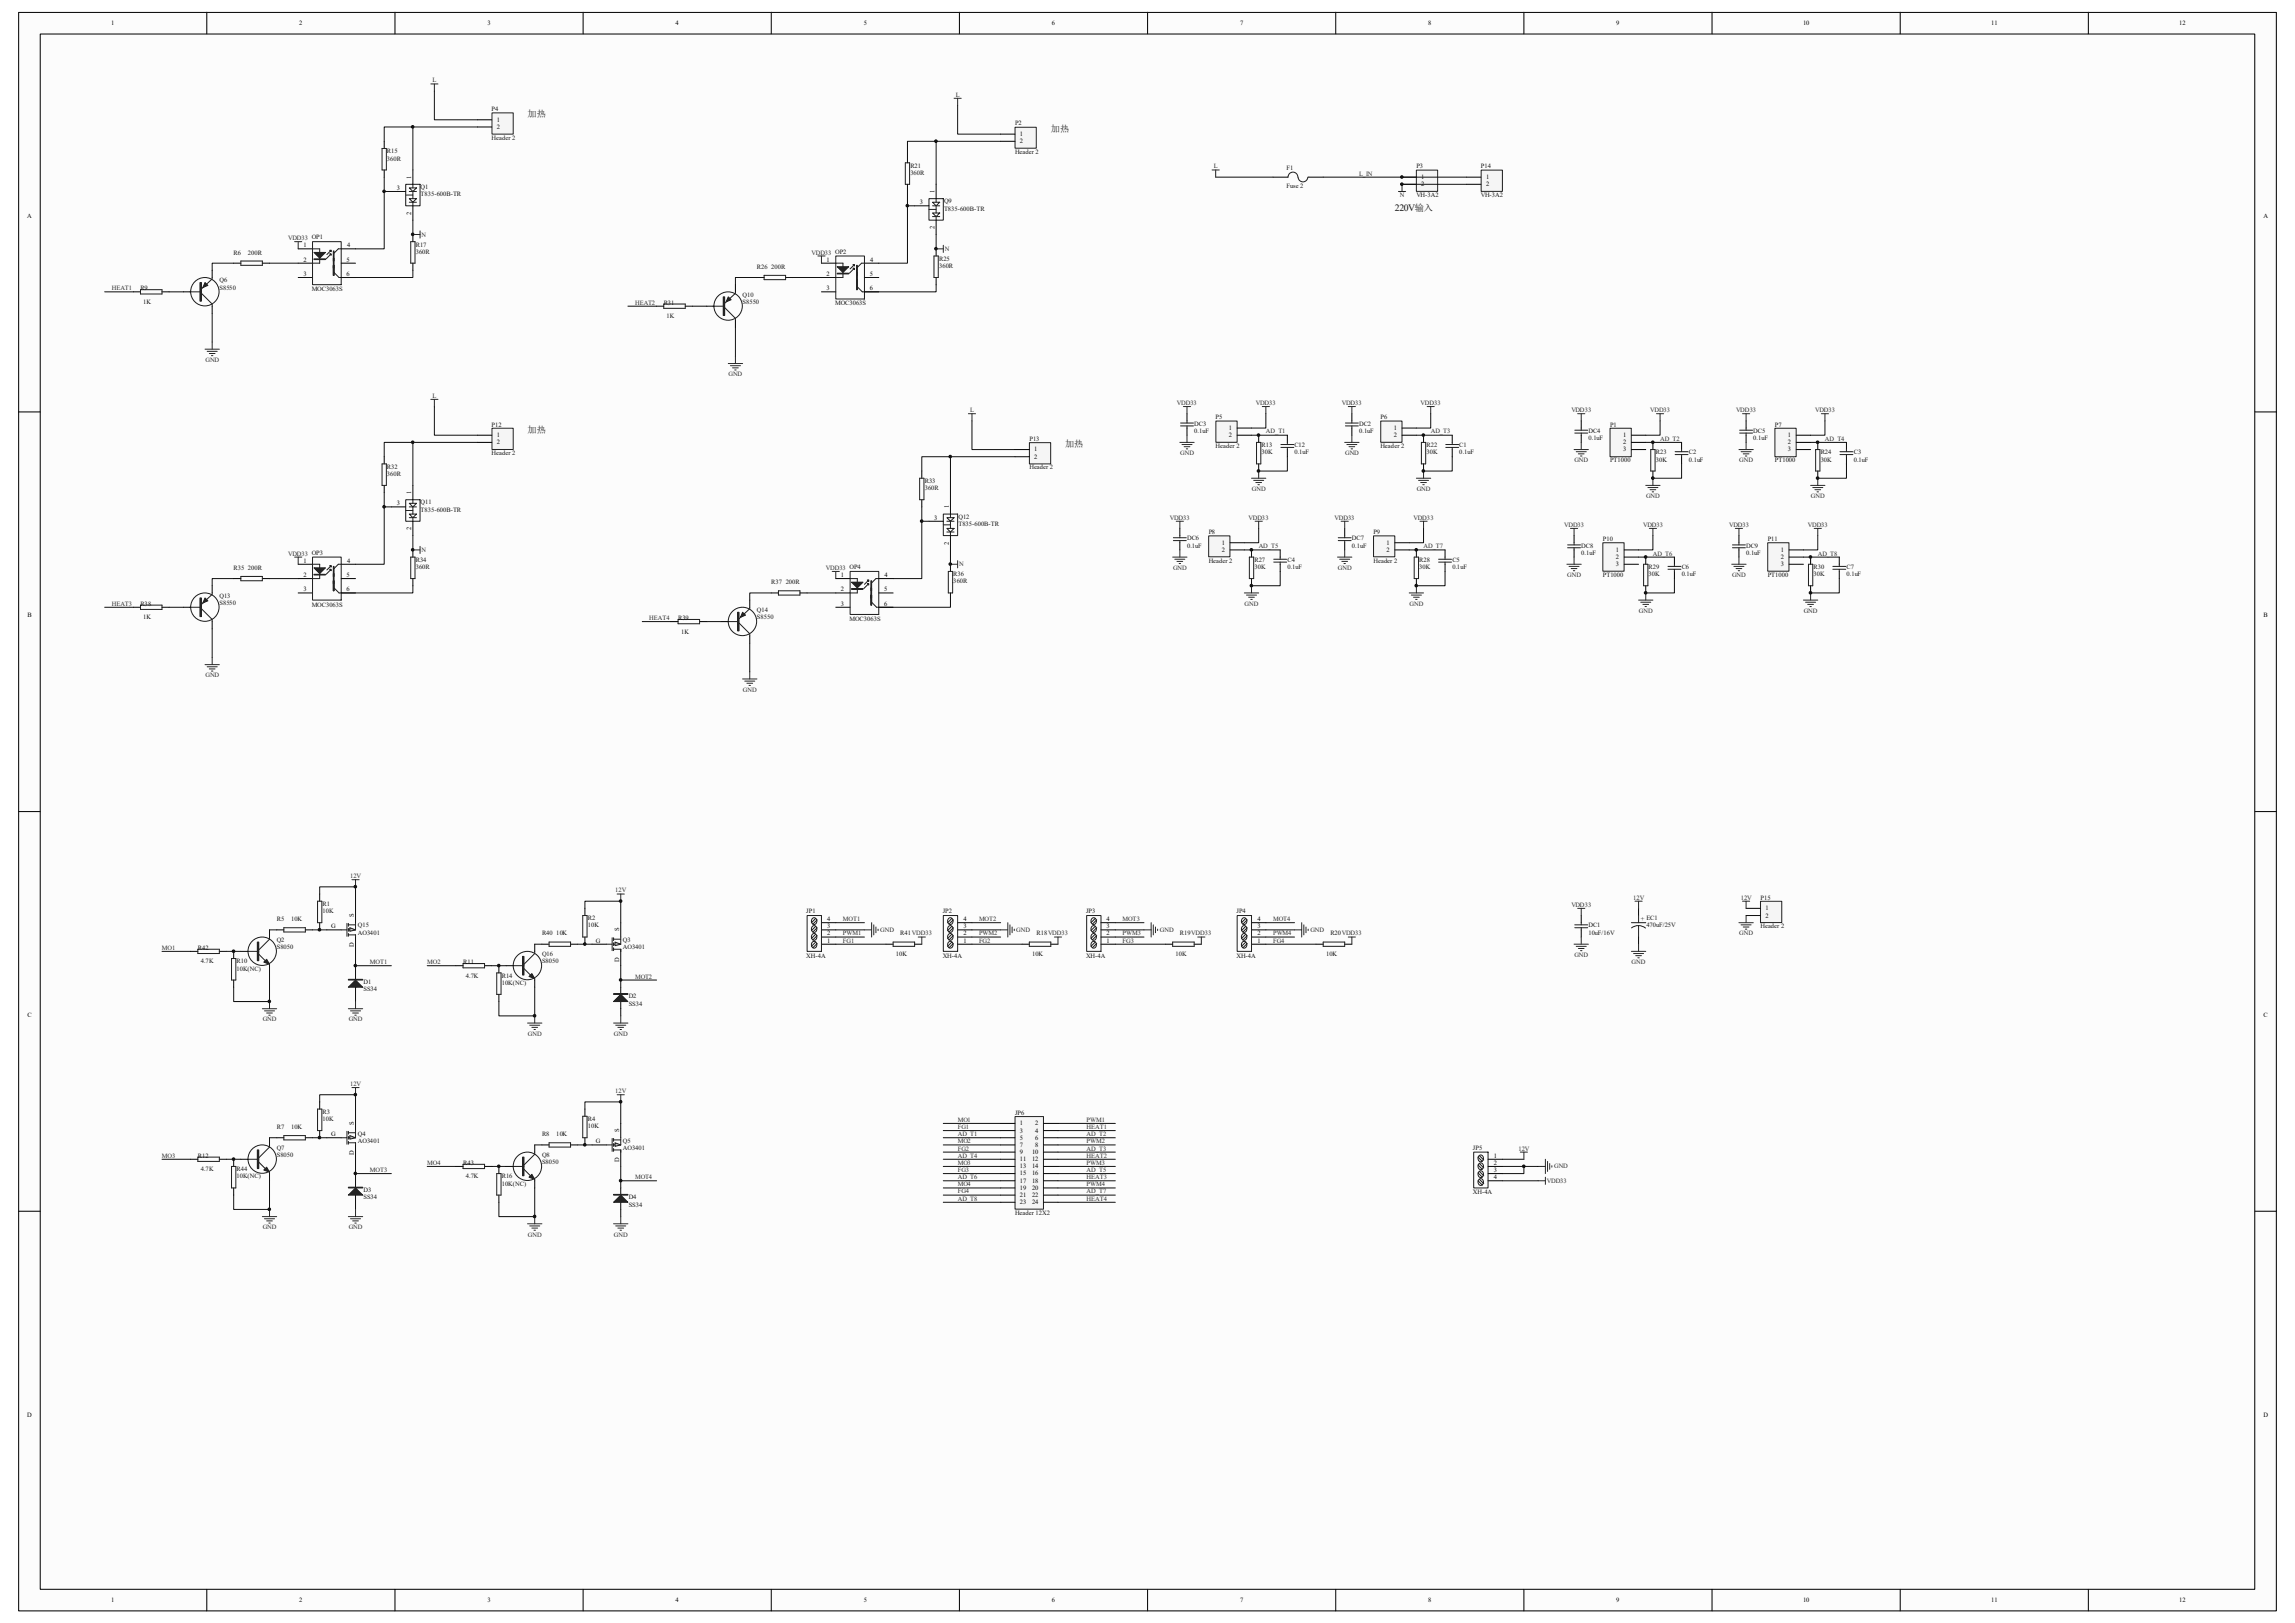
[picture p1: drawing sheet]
<svg xmlns="http://www.w3.org/2000/svg" width="297mm" height="210mm" viewBox="0 0 297 210" stroke-linecap="round" stroke-linejoin="round" font-family="sans-serif">
<defs><g id="words">
<text font-size="1.3" fill="#0e0e0e" x="180.5" y="27.3">220V输入</text>
<g font-size="1.2" fill="#0e0e0e">
<text x="68.3" y="15.2">加热</text>
<text x="136" y="17.1">加热</text>
<text x="68.3" y="56">加热</text>
<text x="137.8" y="57.9">加热</text>
</g>
<g font-size=".8">
<text x="14.4" y="3.2">1</text>
<text x="38.7" y="3.2">2</text>
<text x="63.1" y="3.2">3</text>
<text x="87.4" y="3.2">4</text>
<text x="111.8" y="3.2">5</text>
<text x="136.1" y="3.2">6</text>
<text x="160.5" y="3.2">7</text>
<text x="184.8" y="3.2">8</text>
<text x="209.2" y="3.2">9</text>
<text x="233.3" y="3.2">10</text>
<text x="257.7" y="3.2">11</text>
<text x="282" y="3.2">12</text>
<text x="64.3" y="15.7">1</text>
<text x="64.3" y="16.7">2</text>
<text x="132" y="17.6">1</text>
<text x="53.2" y="23.1" transform="rotate(-90 53.2 23.1)">1</text>
<text x="132" y="18.5">2</text>
<text x="183.9" y="23.2">1</text>
<text x="192.3" y="23.2">1</text>
<text x="3.5" y="28.2">A</text>
<text x="51.4" y="24.6">3</text>
<text x="53.2" y="27.8" transform="rotate(-90 53.2 27.8)">2</text>
<text x="119" y="26.4">3</text>
<text x="121" y="29.7" transform="rotate(-90 121 29.7)">2</text>
<text x="121" y="25" transform="rotate(-90 121 25)">1</text>
<text x="183.9" y="24.1">2</text>
<text x="192.3" y="24.1">2</text>
<text x="292.9" y="28.2">A</text>
<text x="39.3" y="32">1</text>
<text x="39.3" y="33.9">2</text>
<text x="39.3" y="35.7">3</text>
<text x="44.8" y="33.9">5</text>
<text x="44.8" y="35.7">6</text>
<text x="44.9" y="32">4</text>
<text x="107" y="33.9">1</text>
<text x="107" y="35.7">2</text>
<text x="112.6" y="35.7">5</text>
<text x="112.6" y="33.9">4</text>
<text x="107" y="37.5">3</text>
<text x="112.6" y="37.5">6</text>
<text x="64.3" y="56.6">1</text>
<text x="64.3" y="57.5">2</text>
<text x="133.9" y="58.4">1</text>
<text x="133.9" y="59.4">2</text>
<text x="159" y="55.7">1</text>
<text x="159" y="56.6">2</text>
<text x="180.4" y="55.7">1</text>
<text x="180.4" y="56.6">2</text>
<text x="210.1" y="56.6">1</text>
<text x="210.1" y="57.5">2</text>
<text x="210.1" y="58.4">3</text>
<text x="231.4" y="56.6">1</text>
<text x="231.4" y="57.5">2</text>
<text x="231.4" y="58.4">3</text>
<text x="51.4" y="65.4">3</text>
<text x="53.2" y="63.9" transform="rotate(-90 53.2 63.9)">1</text>
<text x="122.8" y="65.8" transform="rotate(-90 122.8 65.8)">1</text>
<text x="53.2" y="68.6" transform="rotate(-90 53.2 68.6)">2</text>
<text x="120.9" y="67.2">3</text>
<text x="122.8" y="70.5" transform="rotate(-90 122.8 70.5)">2</text>
<text x="158.1" y="70.5">1</text>
<text x="158.1" y="71.4">2</text>
<text x="179.5" y="70.5">1</text>
<text x="179.5" y="71.4">2</text>
<text x="209.1" y="71.4">1</text>
<text x="230.5" y="71.4">1</text>
<text x="39.3" y="72.8">1</text>
<text x="39.3" y="74.7">2</text>
<text x="39.3" y="76.5">3</text>
<text x="44.8" y="74.7">5</text>
<text x="44.8" y="76.5">6</text>
<text x="44.9" y="72.8">4</text>
<text x="108.8" y="74.7">1</text>
<text x="108.8" y="76.5">2</text>
<text x="114.4" y="76.5">5</text>
<text x="114.5" y="74.7">4</text>
<text x="209.1" y="72.3">2</text>
<text x="209.1" y="73.3">3</text>
<text x="230.5" y="72.3">2</text>
<text x="230.5" y="73.3">3</text>
<text x="3.6" y="79.9">B</text>
<text x="108.8" y="78.4">3</text>
<text x="114.4" y="78.4">6</text>
<text x="292.9" y="79.9">B</text>
<text x="45.8" y="118.7" transform="rotate(-90 45.8 118.7)">S</text>
<text x="107.1" y="119.2">4</text>
<text x="124.7" y="119.2">4</text>
<text x="143.2" y="119.2">4</text>
<text x="162.7" y="119.2">4</text>
<text x="228.5" y="117.8">1</text>
<text x="228.5" y="118.7">2</text>
<text x="42.8" y="120.1">G</text>
<text x="45.8" y="122.6" transform="rotate(-90 45.8 122.6)">D</text>
<text x="77.1" y="122">G</text>
<text x="80.1" y="124.5" transform="rotate(-90 80.1 124.5)">D</text>
<text x="80.1" y="120.5" transform="rotate(-90 80.1 120.5)">S</text>
<text x="107.1" y="122">1</text>
<text x="107.1" y="121">2</text>
<text x="107.1" y="120.1">3</text>
<text x="124.7" y="122">1</text>
<text x="124.7" y="121">2</text>
<text x="124.7" y="120.1">3</text>
<text x="143.2" y="122">1</text>
<text x="143.2" y="121">2</text>
<text x="143.2" y="120.1">3</text>
<text x="162.7" y="122">1</text>
<text x="162.7" y="121">2</text>
<text x="162.7" y="120.1">3</text>
<text x="3.6" y="131.6">C</text>
<text x="292.9" y="131.6">C</text>
<text x="42.8" y="147">G</text>
<text x="45.8" y="149.5" transform="rotate(-90 45.8 149.5)">D</text>
<text x="45.8" y="145.5" transform="rotate(-90 45.8 145.5)">S</text>
<text x="77.1" y="148">G</text>
<text x="80.1" y="146.5" transform="rotate(-90 80.1 146.5)">S</text>
<text x="132" y="145.6">1</text>
<text x="132" y="146.6">3</text>
<text x="132" y="147.5">5</text>
<text x="132" y="148.4">7</text>
<text x="132" y="149.4">9</text>
<text x="133.6" y="149.4">10</text>
<text x="134" y="145.6">2</text>
<text x="134" y="146.6">4</text>
<text x="134" y="147.5">6</text>
<text x="134" y="148.4">8</text>
<text x="193.3" y="149.8">1</text>
<text x="80.1" y="150.4" transform="rotate(-90 80.1 150.4)">D</text>
<text x="132" y="150.3">11</text>
<text x="132" y="151.2">13</text>
<text x="132" y="152.1">15</text>
<text x="132" y="153">17</text>
<text x="132" y="154">19</text>
<text x="132" y="154.9">21</text>
<text x="132" y="155.8">23</text>
<text x="133.6" y="150.3">12</text>
<text x="133.6" y="151.2">14</text>
<text x="133.6" y="152.1">16</text>
<text x="133.6" y="153">18</text>
<text x="133.6" y="154">20</text>
<text x="133.6" y="154.9">22</text>
<text x="133.6" y="155.8">24</text>
<text x="193.3" y="150.7">2</text>
<text x="193.3" y="151.6">3</text>
<text x="193.3" y="152.6">4</text>
<text x="3.5" y="183.3">D</text>
<text x="292.9" y="183.3">D</text>
<text x="14.4" y="207.3">1</text>
<text x="38.7" y="207.3">2</text>
<text x="63.1" y="207.3">3</text>
<text x="87.4" y="207.3">4</text>
<text x="111.8" y="207.3">5</text>
<text x="136.1" y="207.3">6</text>
<text x="160.5" y="207.3">7</text>
<text x="184.8" y="207.3">8</text>
<text x="209.2" y="207.3">9</text>
<text x="233.3" y="207.3">10</text>
<text x="257.7" y="207.3">11</text>
<text x="282" y="207.3">12</text>
</g>
<g font-size=".8" fill="#262626">
<text x="56" y="10.7">L</text>
<text x="123.7" y="12.5">L</text>
<text x="157.1" y="21.8">L</text>
<text x="175.9" y="22.7">L_IN</text>
<text x="181.1" y="25.5">N</text>
<text x="37.3" y="31.1">VDD33 OP1</text>
<text x="54.6" y="30.6">N</text>
<text x="105" y="32.9">VDD33 OP2</text>
<text x="122.3" y="32.5">N</text>
<text x="14.5" y="37.5">HEAT1</text>
<text x="82.2" y="39.4">HEAT2</text>
<text x="26.6" y="46.8">GND</text>
<text x="56" y="51.5">L</text>
<text x="94.3" y="48.7">GND</text>
<text x="125.6" y="53.3">L</text>
<text x="152.3" y="52.4">VDD33</text>
<text x="162.5" y="52.4">VDD33</text>
<text x="173.7" y="52.4">VDD33</text>
<text x="183.9" y="52.4">VDD33</text>
<text x="203.4" y="53.3">VDD33</text>
<text x="213.6" y="53.3">VDD33</text>
<text x="224.7" y="53.3">VDD33</text>
<text x="234.9" y="53.3">VDD33</text>
<text x="152.7" y="58.9">GND</text>
<text x="163.8" y="56.1">AD_T1</text>
<text x="174.1" y="58.9">GND</text>
<text x="185.2" y="56.1">AD_T3</text>
<text x="203.8" y="59.8">GND</text>
<text x="214.8" y="57">AD_T2</text>
<text x="225.1" y="59.8">GND</text>
<text x="236.2" y="57">AD_T4</text>
<text x="162" y="63.5">GND</text>
<text x="183.3" y="63.5">GND</text>
<text x="213" y="64.5">GND</text>
<text x="234.4" y="64.5">GND</text>
<text x="37.3" y="71.9">VDD33 OP3</text>
<text x="54.6" y="71.4">N</text>
<text x="151.4" y="67.2">VDD33</text>
<text x="161.6" y="67.2">VDD33</text>
<text x="162.9" y="71">AD_T5</text>
<text x="172.7" y="67.2">VDD33</text>
<text x="182.9" y="67.2">VDD33</text>
<text x="184.2" y="71">AD_T7</text>
<text x="202.4" y="68.2">VDD33</text>
<text x="212.6" y="68.2">VDD33</text>
<text x="213.9" y="71.9">AD_T6</text>
<text x="223.8" y="68.2">VDD33</text>
<text x="234" y="68.2">VDD33</text>
<text x="235.2" y="71.9">AD_T8</text>
<text x="106.9" y="73.7">VDD33 OP4</text>
<text x="124.1" y="73.3">N</text>
<text x="151.8" y="73.7">GND</text>
<text x="173.1" y="73.7">GND</text>
<text x="202.8" y="74.7">GND</text>
<text x="224.2" y="74.7">GND</text>
<text x="14.5" y="78.4">HEAT3</text>
<text x="84" y="80.2">HEAT4</text>
<text x="161.1" y="78.4">GND</text>
<text x="182.4" y="78.4">GND</text>
<text x="212.1" y="79.3">GND</text>
<text x="233.4" y="79.3">GND</text>
<text x="26.6" y="87.6">GND</text>
<text x="96.1" y="89.5">GND</text>
<text x="45.3" y="113.6">12V</text>
<text x="79.6" y="115.5">12V</text>
<text x="109.1" y="119.2">MOT1</text>
<text x="126.7" y="119.2">MOT2</text>
<text x="145.3" y="119.2">MOT3</text>
<text x="164.8" y="119.2">MOT4</text>
<text x="203.4" y="117.3">VDD33</text>
<text x="211.4" y="116.4">12V</text>
<text x="225.3" y="116.4">12V</text>
<text x="21" y="122.9">MO1</text>
<text x="47.9" y="124.8">MOT1</text>
<text x="55.3" y="124.8">MO2</text>
<text x="109.1" y="121">PWM1</text>
<text x="109.1" y="122">FG1</text>
<text x="113.9" y="120.6">GND</text>
<text x="126.7" y="121">PWM2</text>
<text x="126.7" y="122">FG2</text>
<text x="131.5" y="120.6">GND</text>
<text x="145.3" y="121">PWM3</text>
<text x="145.3" y="122">FG3</text>
<text x="150.1" y="120.6">GND</text>
<text x="164.8" y="121">PWM4</text>
<text x="164.8" y="122">FG4</text>
<text x="169.6" y="120.6">GND</text>
<text x="203.8" y="123.8">GND</text>
<text x="211.2" y="124.8">GND</text>
<text x="225.1" y="121">GND</text>
<text x="82.2" y="126.6">MOT2</text>
<text x="34" y="132.2">GND</text>
<text x="45.1" y="132.2">GND</text>
<text x="68.3" y="134">GND</text>
<text x="79.5" y="134">GND</text>
<text x="45.3" y="140.5">12V</text>
<text x="79.6" y="141.4">12V</text>
<text x="21" y="149.8">MO3</text>
<text x="124" y="145.2">MO1</text>
<text x="124" y="146.1">FG1</text>
<text x="124" y="148">MO2</text>
<text x="124" y="148.9">FG2</text>
<text x="124" y="147">AD_T1</text>
<text x="124" y="149.8">AD_T4</text>
<text x="140.6" y="145.2">PWM1</text>
<text x="140.6" y="148">PWM2</text>
<text x="140.6" y="147">AD_T2</text>
<text x="140.6" y="149.8">HEAT2</text>
<text x="140.6" y="146.1">HEAT1</text>
<text x="140.6" y="148.9">AD_T3</text>
<text x="196.5" y="148.9">12V</text>
<text x="47.9" y="151.6">MOT3</text>
<text x="55.3" y="150.7">MO4</text>
<text x="82.2" y="152.6">MOT4</text>
<text x="124" y="150.7">MO3</text>
<text x="124" y="151.6">FG3</text>
<text x="124" y="153.5">MO4</text>
<text x="124" y="154.4">FG4</text>
<text x="124" y="155.4">AD_T8</text>
<text x="124" y="152.6">AD_T6</text>
<text x="140.6" y="150.7">PWM3</text>
<text x="140.6" y="153.5">PWM4</text>
<text x="140.6" y="152.6">HEAT3</text>
<text x="140.6" y="154.4">AD_T7</text>
<text x="140.6" y="151.6">AD_T5</text>
<text x="140.6" y="155.4">HEAT4</text>
<text x="200.2" y="153">VDD33</text>
<text x="201.1" y="151.2">GND</text>
<text x="34" y="159.1">GND</text>
<text x="45.1" y="159.1">GND</text>
<text x="68.3" y="160">GND</text>
<text x="79.5" y="160">GND</text>
</g>
<g font-size=".8" fill="#0e0e0e">
<text x="63.6" y="14.4">P4</text>
<text x="131.4" y="16.2">P2</text>
<text x="50.1" y="19.9">R15</text>
<text x="50.1" y="20.8">360R</text>
<text x="63.6" y="18.1">Header 2</text>
<text x="117.8" y="21.7">R21</text>
<text x="117.8" y="22.6">360R</text>
<text x="131.4" y="19.9">Header 2</text>
<text x="166.5" y="22.1">F1</text>
<text x="183.3" y="21.8">P3</text>
<text x="191.6" y="21.8">P14</text>
<text x="54.4" y="24.5">Q1</text>
<text x="54.4" y="25.4">T835-600B-TR</text>
<text x="122.2" y="26.3">Q9</text>
<text x="122.2" y="27.3">T835-600B-TR</text>
<text x="166.5" y="24.3">Fuse 2</text>
<text x="183.3" y="25.5">VH-3A2</text>
<text x="191.6" y="25.5">VH-3A2</text>
<text x="30.2" y="32.9">R6</text>
<text x="32.1" y="32.9">200R</text>
<text x="53.8" y="31.9">R17</text>
<text x="53.8" y="32.8">360R</text>
<text x="98" y="34.8">R26 200R</text>
<text x="121.5" y="33.7">R25</text>
<text x="121.5" y="34.7">360R</text>
<text x="18.2" y="37.5">R9</text>
<text x="18.5" y="39.3">1K</text>
<text x="28.4" y="36.5">Q6</text>
<text x="28.4" y="37.5">S8550</text>
<text x="40.3" y="37.6">MOC3063S</text>
<text x="85.9" y="39.4">R31</text>
<text x="86.3" y="41.2">1K</text>
<text x="96.1" y="38.4">Q10</text>
<text x="96.1" y="39.3">S8550</text>
<text x="108.1" y="39.5">MOC3063S</text>
<text x="63.6" y="55.2">P12</text>
<text x="63.6" y="58.9">Header 2</text>
<text x="133.2" y="57">P13</text>
<text x="154.6" y="55.1">DC3</text>
<text x="154.6" y="56">0.1uF</text>
<text x="157.3" y="54.3">P5</text>
<text x="157.3" y="58">Header 2</text>
<text x="163.3" y="57.9">R13</text>
<text x="163.3" y="58.8">30K</text>
<text x="167.5" y="57.9">C12</text>
<text x="167.5" y="58.8">0.1uF</text>
<text x="175.9" y="55.1">DC2</text>
<text x="175.9" y="56">0.1uF</text>
<text x="178.6" y="54.3">P6</text>
<text x="178.6" y="58">Header 2</text>
<text x="184.6" y="57.9">R22</text>
<text x="184.6" y="58.8">30K</text>
<text x="188.8" y="57.9">C1</text>
<text x="188.8" y="58.8">0.1uF</text>
<text x="205.6" y="56">DC4</text>
<text x="205.6" y="56.9">0.1uF</text>
<text x="208.4" y="55.2">P1</text>
<text x="208.4" y="59.8">PT1000</text>
<text x="214.3" y="58.8">R23</text>
<text x="214.3" y="59.7">30K</text>
<text x="218.6" y="58.8">C2</text>
<text x="218.6" y="59.7">0.1uF</text>
<text x="226.9" y="56">DC5</text>
<text x="226.9" y="56.9">0.1uF</text>
<text x="229.7" y="55.2">P7</text>
<text x="229.7" y="59.8">PT1000</text>
<text x="235.6" y="58.8">R24</text>
<text x="235.6" y="59.7">30K</text>
<text x="239.9" y="58.8">C3</text>
<text x="239.9" y="59.7">0.1uF</text>
<text x="50.1" y="60.7">R32</text>
<text x="50.1" y="61.6">360R</text>
<text x="54.4" y="65.3">Q11</text>
<text x="119.7" y="62.5">R33</text>
<text x="119.7" y="63.5">360R</text>
<text x="133.2" y="60.7">Header 2</text>
<text x="54.4" y="66.2">T835-600B-TR</text>
<text x="124" y="67.1">Q12</text>
<text x="124" y="68.1">T835-600B-TR</text>
<text x="153.6" y="69.9">DC6</text>
<text x="153.6" y="70.9">0.1uF</text>
<text x="156.4" y="69.1">P8</text>
<text x="175" y="69.9">DC7</text>
<text x="175" y="70.9">0.1uF</text>
<text x="177.8" y="69.1">P9</text>
<text x="204.6" y="70.9">DC8</text>
<text x="204.6" y="71.8">0.1uF</text>
<text x="207.4" y="70">P10</text>
<text x="226" y="70.9">DC9</text>
<text x="226" y="71.8">0.1uF</text>
<text x="228.8" y="70">P11</text>
<text x="28.4" y="77.3">Q13</text>
<text x="30.2" y="73.7">R35 200R</text>
<text x="53.8" y="72.7">R34</text>
<text x="53.8" y="73.7">360R</text>
<text x="99.8" y="75.6">R37 200R</text>
<text x="123.4" y="74.6">R36</text>
<text x="123.4" y="75.5">360R</text>
<text x="156.4" y="72.8">Header 2</text>
<text x="162.3" y="72.7">R27</text>
<text x="162.3" y="73.7">30K</text>
<text x="166.6" y="72.7">C4</text>
<text x="166.6" y="73.7">0.1uF</text>
<text x="177.8" y="72.8">Header 2</text>
<text x="183.7" y="72.7">R28</text>
<text x="183.7" y="73.7">30K</text>
<text x="188" y="72.7">C5</text>
<text x="188" y="73.7">0.1uF</text>
<text x="207.4" y="74.7">PT1000</text>
<text x="213.4" y="73.7">R29</text>
<text x="213.4" y="74.6">30K</text>
<text x="217.6" y="73.7">C6</text>
<text x="217.6" y="74.6">0.1uF</text>
<text x="228.8" y="74.7">PT1000</text>
<text x="234.7" y="73.7">R30</text>
<text x="234.7" y="74.6">30K</text>
<text x="239" y="73.7">C7</text>
<text x="239" y="74.6">0.1uF</text>
<text x="18.2" y="78.4">R38</text>
<text x="18.5" y="80.1">1K</text>
<text x="28.4" y="78.3">S8550</text>
<text x="40.3" y="78.5">MOC3063S</text>
<text x="87.8" y="80.2">R39</text>
<text x="88.1" y="82">1K</text>
<text x="98" y="79.2">Q14</text>
<text x="98" y="80.1">S8550</text>
<text x="109.9" y="80.3">MOC3063S</text>
<text x="35.8" y="119.2">R5</text>
<text x="37.7" y="119.2">10K</text>
<text x="41.7" y="117.2">R1</text>
<text x="41.7" y="118.2">10K</text>
<text x="76.1" y="119.1">R2</text>
<text x="104.4" y="118.2">JP1</text>
<text x="122" y="118.2">JP2</text>
<text x="140.5" y="118.2">JP3</text>
<text x="160" y="118.2">JP4</text>
<text x="212.3" y="119.2">+ EC1</text>
<text x="227.8" y="116.4">P15</text>
<text x="25.6" y="122.9">R42</text>
<text x="26" y="124.7">4.7K</text>
<text x="30.6" y="124.7">R10</text>
<text x="30.6" y="125.6">10K(NC)</text>
<text x="35.8" y="121.9">Q2</text>
<text x="35.8" y="122.8">S8050</text>
<text x="46.3" y="120">Q15</text>
<text x="46.3" y="120.9">AO3401</text>
<text x="59.9" y="124.8">R11</text>
<text x="70.1" y="123.7">Q16</text>
<text x="70.1" y="124.7">S8050</text>
<text x="70.1" y="121">R40 10K</text>
<text x="76.1" y="120">10K</text>
<text x="80.6" y="121.9">Q3</text>
<text x="80.6" y="122.8">AO3401</text>
<text x="104.4" y="123.9">XH-4A</text>
<text x="116" y="123.7">10K</text>
<text x="116.5" y="121">R41VDD33</text>
<text x="122" y="123.9">XH-4A</text>
<text x="133.6" y="123.7">10K</text>
<text x="134.2" y="121">R18VDD33</text>
<text x="140.5" y="123.9">XH-4A</text>
<text x="152.1" y="123.7">10K</text>
<text x="152.7" y="121">R19VDD33</text>
<text x="160" y="123.9">XH-4A</text>
<text x="171.6" y="123.7">10K</text>
<text x="172.2" y="121">R20VDD33</text>
<text x="205.6" y="120">DC1</text>
<text x="205.6" y="120.9">10uF/16V</text>
<text x="213.1" y="120">470uF/25V</text>
<text x="227.8" y="120.1">Header 2</text>
<text x="47" y="127.3">D1</text>
<text x="47" y="128.3">SS34</text>
<text x="60.3" y="126.5">4.7K</text>
<text x="64.9" y="126.5">R14</text>
<text x="64.9" y="127.5">10K(NC)</text>
<text x="81.4" y="129.2">D2</text>
<text x="81.4" y="130.1">SS34</text>
<text x="25.6" y="149.8">R12</text>
<text x="35.8" y="148.8">Q7</text>
<text x="35.8" y="149.7">S8050</text>
<text x="35.8" y="146.1">R7</text>
<text x="37.7" y="146.1">10K</text>
<text x="41.7" y="144.1">R3</text>
<text x="41.7" y="145.1">10K</text>
<text x="46.3" y="146.9">Q4</text>
<text x="46.3" y="147.9">AO3401</text>
<text x="70.1" y="149.7">Q8</text>
<text x="70.1" y="147">R8</text>
<text x="72" y="147">10K</text>
<text x="76.1" y="145.1">R4</text>
<text x="76.1" y="146">10K</text>
<text x="80.6" y="147.9">Q5</text>
<text x="80.6" y="148.8">AO3401</text>
<text x="131.4" y="144.2">JP6</text>
<text x="190.6" y="148.8">JP5</text>
<text x="26" y="151.6">4.7K</text>
<text x="30.6" y="151.6">R44</text>
<text x="30.6" y="152.5">10K(NC)</text>
<text x="47" y="154.3">D3</text>
<text x="47" y="155.2">SS34</text>
<text x="59.9" y="150.7">R43</text>
<text x="60.3" y="152.5">4.7K</text>
<text x="64.9" y="152.5">R16</text>
<text x="64.9" y="153.4">10K(NC)</text>
<text x="70.1" y="150.6">S8050</text>
<text x="81.4" y="155.2">D4</text>
<text x="190.6" y="154.5">XH-4A</text>
<text x="81.4" y="156.1">SS34</text>
<text x="131.4" y="157.2">Header 12X2</text>
</g>
</g></defs>
<path d="M2.5 1.7h292.1v206.7h-292.1z" fill="#fcfcfc"/>
<path d="M2.4 1.6h292.2v206.8h-292.2z" fill="none" stroke="#000" stroke-width=".13"/>
<path d="M5.2 4.4h286.6v201.3h-286.6z" fill="#fcfcfc"/>
<g fill="none" stroke="#000" stroke-width=".13">
<path d="M5.2 4.4h286.6v201.3h-286.6zM26.8 1.6v2.8M51.1 1.6v2.8M75.5 1.6v2.8M99.8 1.6v2.8M124.2 1.6v2.8M148.5 1.6v2.8M172.9 1.6v2.8M197.2 1.6v2.8M221.6 1.6v2.8M245.9 1.6v2.8M270.3 1.6v2.8"/>
<path d="M2.4 53.3h2.8M291.8 53.3h2.8M2.4 105h2.8M41.4 115.7v.9M41.4 119.4v.9M46 117.5v1.9M291.8 105h2.8M24.7 123.1h.9M28.4 123.1h.9M30.2 123.1v.9M30.2 126.8v.9M31.2 123.1h.9"/>
<path d="M34.9 120.3v1M34.9 125v.9M42.3 120.3h1.9M46 121.3v1.8M46 125.9v.9M46 127.7v1M2.4 156.7h2.8M291.8 156.7h2.8M26.8 205.7v2.7M51.1 205.7v2.7M75.5 205.7v2.7M99.8 205.7v2.7"/>
<path d="M124.2 205.7v2.7M148.5 205.7v2.7M172.9 205.7v2.7M197.2 205.7v2.7M221.6 205.7v2.7M245.9 205.7v2.7M270.3 205.7v2.7"/>
</g>
<path d="M45.5 113.8h1M46 113.8v1" fill="none" stroke="#262626" stroke-width=".13"/>
<g fill="none" stroke="#1c1c1c" stroke-width=".13">
<path d="M41.1 116.6h.6v2.8h-.6zM44.9 119.5v1.7M45.1 119.7h.9M45.1 119.5v.4M46 119.4v.9h-.9M25.6 122.8h2.8v.6h-2.8zM30 124h.5v2.8h-.5zM32.1 123.1h1.4M33.5 123.5l.8 .8M34.9 121.3v.2l-1.4 1.4M34.9 124.8v.2M44.2 120.3h.7"/>
<path d="M45.1 121h.9v.3M45.1 120.1v.4M45.1 120.8v.4"/>
<circle cx="33.9" cy="123.1" r="1.84"/>
</g>
<g fill="#1c1c1c" stroke="#1c1c1c" stroke-width=".13">
<path d="M34.5 124.1l.4 .7-.8-.3z"/>
<path d="M46 126.8l.9 .9h-1.8z"/>
<path d="M33.3 121.9h.2v2.4h-.2z" fill-rule="evenodd"/>
<path d="M45.1 126.7h1.8v.1h-1.8z" fill-rule="evenodd"/>
</g>
<path d="M21 123.1h3.7M29.3 123.1h1.9" fill="none" stroke="#0e0e0e" stroke-width=".13"/>
<path d="M45.3 120l.7 .3-.7 .2z" fill="#c0c0c0" stroke="#1c1c1c" stroke-width=".13"/>
<g fill="none" stroke="#000" stroke-width=".13">
<path d="M75.7 117.5v1M80.3 119.4v1.9M35.8 120.3h.9M39.5 120.3h.9M59 125h.9M62.7 125h.9M64.6 125v.9M64.6 128.7v.9M65.5 125h.9M69.2 122.2v.9M69.2 126.8v.9M75.7 121.3v.9"/>
<path d="M76.6 122.2h1.9M80.3 123.1v1.9M80.3 127.7v1M80.3 129.6v.9"/>
</g>
<g fill="none" stroke="#1c1c1c" stroke-width=".13">
<path d="M75.4 118.5h.6v2.8h-.6zM36.7 120h2.8v.6h-2.8zM59.9 124.7h2.8v.5h-2.8zM64.3 125.9h.5v2.8h-.5zM66.4 125h1.4M67.8 125.3l.8 .9M69.2 123.1v.3l-1.4 1.4M69.2 126.6v.2M78.5 122.2h.7M79.2 121.3v1.7M79.4 122.8h.9v.3M79.4 121.5h.9"/>
<path d="M79.4 121.3v.4M79.4 122v.4M79.4 122.6v.4M80.3 121.3v.9h-.9"/>
<circle cx="68.3" cy="124.9" r="1.84"/>
</g>
<path d="M41.4 115.7v-.9h4.6v2.7M34.9 125.9v3.7h-4.7v-1.9M34.9 120.3h.9M40.4 120.3h1.9M46 123.1v1.9h4.6M46 125v.9M46 128.7v.9M55.3 125h3.7M63.6 125h1.9" fill="none" stroke="#0e0e0e" stroke-width=".13"/>
<path d="M79.9 115.7h.9M80.3 115.7v.9" fill="none" stroke="#262626" stroke-width=".13"/>
<g fill="#1c1c1c" stroke="#1c1c1c" stroke-width=".13">
<path d="M68.8 126l.4 .6-.7-.2z"/>
<path d="M79.4 129.6l.9-.9 1 .9z"/>
<path d="M67.6 123.8h.2v2.4h-.2z" fill-rule="evenodd"/>
<path d="M79.4 128.6h1.9v.1h-1.9z" fill-rule="evenodd"/>
</g>
<path d="M79.6 121.9l.7 .3-.7 .2z" fill="#c0c0c0" stroke="#1c1c1c" stroke-width=".13"/>
<g fill="none" stroke="#000" stroke-width=".13">
<path d="M70.1 122.2h1M73.8 122.2h1M24.7 150h.9M28.4 150h.9M30.2 150v.9M30.2 153.7v.9M31.2 150h.9M34.9 147.2v1M34.9 151.9v.9M41.4 142.6v.9M41.4 146.3v.9M42.3 147.2h1.9"/>
<path d="M46 144.4v1.9M46 148.2v1.8M46 152.8v.9M46 154.6v1"/>
</g>
<g fill="none" stroke="#1c1c1c" stroke-width=".13">
<path d="M71.1 121.9h2.7v.6h-2.7zM25.6 149.7h2.8v.6h-2.8zM30 150.9h.5v2.8h-.5zM32.1 150h1.4M33.5 150.4l.8 .8M34.9 148.2v.2l-1.4 1.4M34.9 151.7v.2M41.1 143.5h.6v2.8h-.6zM44.2 147.2h.7M44.9 146.4v1.7M45.1 147.9h.9v.3M45.1 146.6h.9"/>
<path d="M45.1 146.4v.4M45.1 147v.4M45.1 147.7v.4M46 146.3v.9h-.9"/>
<circle cx="33.9" cy="150" r="1.84"/>
</g>
<path d="M75.7 117.5v-.9h4.6v2.8M69.2 127.7v3.8h-4.6v-1.9M69.2 122.2h.9M74.8 122.2h1.8M80.3 125v1.8h4.7M80.3 126.8v.9M80.3 130.5v1M21 150h3.7M29.3 150h1.9" fill="none" stroke="#0e0e0e" stroke-width=".13"/>
<path d="M45.5 140.7h1M46 140.7v1" fill="none" stroke="#262626" stroke-width=".13"/>
<g fill="#1c1c1c" stroke="#1c1c1c" stroke-width=".13">
<path d="M34.1 151.4l.4-.4 .4 .7z"/>
<path d="M45.1 154.6l.9-.9 .9 .9z"/>
<path d="M33.3 148.8h.2v2.4h-.2z" fill-rule="evenodd"/>
<path d="M45.1 153.6h1.8v.1h-1.8z" fill-rule="evenodd"/>
</g>
<path d="M45.3 146.9l.7 .3-.7 .2z" fill="#c0c0c0" stroke="#1c1c1c" stroke-width=".13"/>
<g fill="none" stroke="#000" stroke-width=".13">
<path d="M35.8 147.2h.9M39.5 147.2h.9M59 150.9h.9M62.7 150.9h.9M64.6 150.9v1M64.6 154.6v1M65.5 150.9h.9M69.2 148.2v.9M69.2 152.8v.9M75.7 143.5v.9M75.7 147.2v1M76.6 148.2h1.9"/>
<path d="M80.3 145.4v1.8M80.3 149.1v1.8M80.3 153.7v.9M80.3 155.6v.9"/>
</g>
<g fill="none" stroke="#1c1c1c" stroke-width=".13">
<path d="M36.7 146.9h2.8v.6h-2.8zM59.9 150.7h2.8v.5h-2.8zM64.3 151.9h.5v2.7h-.5zM66.4 150.9h1.4M67.8 151.3l.8 .8M69.2 149.1v.3l-1.4 1.4M69.2 152.6v.2M75.4 144.4h.6v2.8h-.6zM78.5 148.2h.7M79.2 147.3v1.7M79.4 147.5h.9M79.4 148.8h.9v.3"/>
<path d="M79.4 147.3v.4M79.4 148v.3M79.4 148.6v.4M80.3 147.2v1h-.9"/>
<circle cx="68.3" cy="150.9" r="1.84"/>
</g>
<path d="M34.9 152.8v3.7h-4.7v-1.9M34.9 147.2h.9M40.4 147.2h1.9M41.4 142.6v-.9h4.6v2.7M46 150v1.9h4.6M46 151.9v.9M46 155.6v.9M55.3 150.9h3.7M63.6 150.9h1.9" fill="none" stroke="#0e0e0e" stroke-width=".13"/>
<path d="M79.9 141.7h.9M80.3 141.7v.9" fill="none" stroke="#262626" stroke-width=".13"/>
<g fill="#1c1c1c" stroke="#1c1c1c" stroke-width=".13">
<path d="M68.8 152l.4 .6-.7-.3z"/>
<path d="M79.4 155.6l.9-1 1 1z"/>
<path d="M67.6 149.7h.2v2.4h-.2z" fill-rule="evenodd"/>
<path d="M79.4 154.6h1.9h-1.9z" fill-rule="evenodd"/>
</g>
<path d="M79.6 147.9l.7 .3-.7 .1z" fill="#c0c0c0" stroke="#1c1c1c" stroke-width=".13"/>
<path d="M114.7 122.2h.9M118.4 122.2h.9M132.3 122.2h.9M136 122.2h.9M150.8 122.2h1M154.5 122.2h1M170.3 122.2h.9M174 122.2h1M70.1 148.2h1M73.8 148.2h1" fill="none" stroke="#000" stroke-width=".13"/>
<path d="M115.6 121.9h2.8v.6h-2.8zM133.2 121.9h2.8v.6h-2.8zM151.8 121.9h2.7v.6h-2.7zM171.2 121.9h2.8v.6h-2.8zM71.1 147.9h2.7v.5h-2.7z" fill="none" stroke="#1c1c1c" stroke-width=".13"/>
<g fill="none" stroke="#0e0e0e" stroke-width=".13">
<path d="M108.2 119.4h3.7M125.8 119.4h3.7M144.3 119.4h3.8M163.8 119.4h3.7M108.2 120.3h3.7M108.2 121.3h3.7M108.2 122.2h6.5M125.8 120.3h3.7M125.8 121.3h3.7M125.8 122.2h6.5M144.3 120.3h3.8M144.3 121.3h3.8"/>
<path d="M144.3 122.2h6.5M163.8 120.3h3.7M163.8 121.3h3.7M163.8 122.2h6.5M69.2 153.7v3.7h-4.6v-1.8M69.2 148.2h.9M74.8 148.2h1.8M75.7 143.5v-.9h4.6v2.8M80.3 150.9v1.9h4.7M80.3 152.8v.9M80.3 156.5v.9"/>
</g>
<g fill="none" stroke="#262626" stroke-width=".13">
<path d="M112.8 119.4v1.9M113.1 119.7v1.3M113.4 120v.7M130.4 119.4v1.9M130.7 119.7v1.3M131 120v.7M149 119.4v1.9M149.3 119.7v1.3M149.5 120v.7M168.5 119.4v1.9M168.7 119.7v1.3M169 120v.7"/>
<path d="M34 130.5h1.8M34.2 130.8h1.3M34.5 131.1h.8M34.8 131.4h.2M34.9 129.6v.9M45.1 130.5h1.8M45.4 130.8h1.3M45.6 131.1h.8M45.9 131.4h.2M46 129.6v.9M68.3 132.4h1.8M68.6 132.7h1.3"/>
<path d="M68.8 132.9h.8M69.1 133.2h.2M69.2 131.5v.9M79.4 132.4h1.9M79.7 132.7h1.3M80 132.9h.7M80.2 133.2h.2M80.3 131.5v.9M111.9 120.3h.9M113.6 120.2v.2M118.8 121.3h1M119.3 121.3v.9"/>
<path d="M129.5 120.3h.9M131.3 120.2v.2M136.5 121.3h.9M136.9 121.3v.9M148.1 120.3h.9M149.8 120.2v.2M155 121.3h.9M155.5 121.3v.9M167.5 120.3h1M169.3 120.2v.2M174.5 121.3h.9M175 121.3v.9"/>
<path d="M34 157.4h1.8M34.2 157.7h1.3M34.5 158h.8M34.8 158.3h.2M34.9 156.5v.9M45.1 157.4h1.8M45.4 157.7h1.3M45.6 158h.8M45.9 158.3h.2M46 156.5v.9M68.3 158.4h1.8M68.6 158.6h1.3"/>
<path d="M68.8 158.9h.8M69.1 159.2h.2M69.2 157.4v1M79.4 158.4h1.9M79.7 158.6h1.3M80 158.9h.7M80.2 159.2h.2M80.3 157.4v1"/>
</g>
<path d="M227.9 116.7h2.7v2.7h-2.7z" fill="#f5f5f5"/>
<g fill="none" stroke="#262626" stroke-width=".13">
<path d="M204.2 117.5h.9M204.6 117.5v1M211.6 116.6h.9M212.1 116.6v.9M225 119.4h1.9M225.3 119.7h1.3M225.5 116.6h.9M225.6 120h.7M226 116.6v.9M226 118.5v.9M227.8 116.6h2.8v2.8h-2.8zM203.7 122.2h1.9"/>
<path d="M204 122.5h1.3M204.3 122.7h.7M204.5 123h.2M204.6 121.3v.9M211.1 123.1h1.9M211.4 123.4h1.3M211.7 123.7h.7M212 123.9h.2M212.1 122.2v.9M225.9 120.2h.2"/>
</g>
<path d="M204.6 118.5v.9M212.1 117.5v1M226 117.5h1.8M226 118.5h1.8M204.6 120.3v1M212.1 121.3v.9" fill="none" stroke="#000" stroke-width=".13"/>
<path d="M203.8 119.7h1.7M204.6 119.4v.3M211.1 119.4h1.9M212.1 119.8l.6 .1 .3 .2M212.1 119.8h-.4l-.6 .3M212.1 118.5v.9M212.1 119.8v1.5M203.8 120h1.7M204.6 120v.3" fill="none" stroke="#1c1c1c" stroke-width=".13"/>
<path d="M183.3 22.1h2.8v2.7h-2.8z" fill="#f5f5f5"/>
<path d="M181 24.8h.9M181.4 23.8v1M183.3 22h2.8v2.8h-2.8z" fill="none" stroke="#262626" stroke-width=".13"/>
<path d="M164.7 22.9h1.9M169.4 22.9h1.8M181.4 22.9h1.9M181.4 23.8h1.9" fill="none" stroke="#000" stroke-width=".13"/>
<path d="M166.6 22.9h.1M166.7 22.9a.63 .63 0 0 1 .6-.6 .63 .63 0 0 1 .7 .6M168 22.9a.63 .63 0 0 0 .6 .6 .63 .63 0 0 0 .7-.6M169.3 22.9h.1" fill="none" stroke="#1c1c1c" stroke-width=".13"/>
<path d="M157.3 22.9h7.4" fill="none" stroke="#0e0e0e" stroke-width=".13"/>
<path d="M157.4 54.5h2.7v2.7h-2.7z" fill="#f5f5f5"/>
<path d="M152.7 57.2h1.8M153 57.5h1.3M153.2 52.6h.9M153.2 57.8h.8M153.5 58.1h.2M153.6 52.6v.9M153.6 56.3v.9M157.4 54.5h2.7v2.7h-2.7zM163.4 52.6h.9M163.8 52.6v.9" fill="none" stroke="#262626" stroke-width=".13"/>
<g fill="none" stroke="#000" stroke-width=".13">
<path d="M153.6 53.5v1M153.6 55.4v.9M160.1 55.4h1.9M160.1 56.3h1.9M106.3 119.4h1.9M123.9 119.4h1.9M142.5 119.4h1.8M162 119.4h1.8M106.3 122.2h1.9M106.3 121.3h1.9M106.3 120.3h1.9M123.9 122.2h1.9"/>
<path d="M123.9 121.3h1.9M123.9 120.3h1.9M142.5 122.2h1.8M142.5 121.3h1.8M142.5 120.3h1.8M162 122.2h1.8M162 121.3h1.8M162 120.3h1.8"/>
</g>
<g fill="none" stroke="#0e0e0e" stroke-width=".13">
<path d="M162 56.3h4.6M163.8 53.5v1.9h-1.8M122.1 145.4h7.4M122.1 147.2h7.4M122.1 148.2h7.4M122.1 149.1h7.4M122.1 150h7.4M122.1 150.9h7.4M122.1 151.9h7.4M122.1 152.8h7.4M122.1 153.7h7.4M122.1 146.3h7.4"/>
<path d="M136.9 145.4h7.4M136.9 147.2h7.4M136.9 148.2h7.4M136.9 149.1h7.4M136.9 150h7.4M136.9 150.9h7.4M136.9 151.9h7.4M136.9 152.8h7.4M136.9 153.7h7.4M136.9 146.3h7.4"/>
</g>
<g fill="none" stroke="#1c1c1c" stroke-width=".13">
<path d="M152.8 55.1h1.7M152.8 54.7h1.7M153.6 54.5v.2M153.6 55.1v.3M104.5 118.5h1.8v4.6h-1.8zM105.2 119.8a.4 .4 0 0 1 .5 .4 .4 .4 0 0 1-.5 .4 .5 .5 0 0 1 0-.8zM105.2 118.8a.4 .4 0 0 1 .5 .4 .4 .4 0 0 1-.5 .4 .5 .5 0 0 1 0-.8zM105.6 119.9l-.6 .5M105.6 118.8l-.6 .6M105.8 119l-.6 .6M122.1 118.5h1.8v4.6h-1.8zM122.8 119.8a.4 .4 0 0 1 .5 .4 .4 .4 0 0 1-.5 .4 .5 .5 0 0 1 0-.8z"/>
<path d="M122.8 118.8a.4 .4 0 0 1 .5 .4 .4 .4 0 0 1-.5 .4 .5 .5 0 0 1 0-.8zM123.2 119.9l-.6 .5M123.2 118.8l-.6 .6M123.4 119l-.6 .6M140.6 118.5h1.9v4.6h-1.9zM141.4 119.8a.4 .4 0 0 1 .5 .4 .4 .4 0 0 1-.5 .4 .5 .5 0 0 1 0-.8zM141.4 118.8a.4 .4 0 0 1 .5 .4 .4 .4 0 0 1-.5 .4 .5 .5 0 0 1 0-.8zM141.7 119.9l-.5 .5M141.7 118.8l-.5 .6M141.9 119l-.5 .6M160.1 118.5h1.9v4.6h-1.9zM160.8 119.8a.4 .4 0 0 1 .6 .4 .4 .4 0 0 1-.6 .4 .5 .5 0 0 1 0-.8z"/>
<path d="M160.8 118.8a.4 .4 0 0 1 .6 .4 .4 .4 0 0 1-.6 .4 .5 .5 0 0 1 0-.8zM161.2 119.9l-.5 .5M161.2 118.8l-.5 .6M161.4 119l-.5 .6M105.2 121.9a.4 .4 0 0 1 .5 .3 .4 .4 0 0 1-.5 .4 .5 .5 0 0 1 0-.7zM105.2 120.9a.4 .4 0 0 1 .5 .3 .4 .4 0 0 1-.5 .4 .5 .5 0 0 1 0-.7zM105.6 121.9l-.6 .6M105.6 120.9l-.6 .5M105.8 122.1l-.6 .5M105.8 121.1l-.6 .5M105.8 120l-.6 .6M122.8 121.9a.4 .4 0 0 1 .5 .3 .4 .4 0 0 1-.5 .4 .5 .5 0 0 1 0-.7z"/>
<path d="M122.8 120.9a.4 .4 0 0 1 .5 .3 .4 .4 0 0 1-.5 .4 .5 .5 0 0 1 0-.7zM123.2 121.9l-.6 .6M123.2 120.9l-.6 .5M123.4 122.1l-.6 .5M123.4 121.1l-.6 .5M123.4 120l-.6 .6M141.4 121.9a.4 .4 0 0 1 .5 .3 .4 .4 0 0 1-.5 .4 .5 .5 0 0 1 0-.7zM141.4 120.9a.4 .4 0 0 1 .5 .3 .4 .4 0 0 1-.5 .4 .5 .5 0 0 1 0-.7zM141.7 121.9l-.5 .6M141.7 120.9l-.5 .5M141.9 122.1l-.5 .5M141.9 121.1l-.5 .5"/>
<path d="M141.9 120l-.5 .6M160.8 121.9a.4 .4 0 0 1 .6 .3 .4 .4 0 0 1-.6 .4 .5 .5 0 0 1 0-.7zM160.8 120.9a.4 .4 0 0 1 .6 .3 .4 .4 0 0 1-.6 .4 .5 .5 0 0 1 0-.7zM161.2 121.9l-.5 .6M161.2 120.9l-.5 .5M161.4 122.1l-.5 .5M161.4 121.1l-.5 .5M161.4 120l-.5 .6"/>
</g>
<path d="M131.4 144.5h3.6v12h-3.6z" fill="#f5f5f5"/>
<path d="M55.8 10.9h.9M56.2 10.9v.9M53.4 30.3h1M54.4 29.9v.9M26.5 45.2h1.9M26.8 45.5h1.3M27.1 45.7h.7M27.4 46h.2M27.5 44.3v.9M131.4 144.5h3.6v12h-3.6z" fill="none" stroke="#262626" stroke-width=".13"/>
<g fill="none" stroke="#000" stroke-width=".13">
<path d="M17.3 37.8h.9M21 37.8h.9M23.7 37.8h1M27.5 35v.9M27.5 39.6v.9M30.2 34.1h1M34 34.1h.9M38.6 34.1h1.8M38.6 32.2h1.8M38.6 35.9h1.8M44.2 34.1h1.8M44.2 32.2h1.8"/>
<path d="M44.2 35.9h1.8M50.6 24.8h1.9M53.4 22v1.8M53.4 26.6v1.9M129.5 145.4h1.9M129.5 146.3h1.9M129.5 147.2h1.9M129.5 148.2h1.9M129.5 149.1h1.9M129.5 150h1.9M129.5 150.9h1.9M129.5 151.9h1.9"/>
<path d="M129.5 152.8h1.9M129.5 153.7h1.9M129.5 154.6h1.9M129.5 155.6h1.9M135.1 145.4h1.8M135.1 146.3h1.8M135.1 147.2h1.8M135.1 148.2h1.8M135.1 149.1h1.8M135.1 150h1.8M135.1 150.9h1.8M135.1 151.9h1.8"/>
<path d="M135.1 152.8h1.8M135.1 153.7h1.8M135.1 154.6h1.8M135.1 155.6h1.8"/>
</g>
<path d="M56.2 11.8v3.7h5.6M61.8 16.4h-8.4v5.6M13.5 37.8h3.8M21.9 37.8h1.8M30.2 34.1h-2.7v.9M34.9 34.1h3.7M50.6 24.8h-.9v7.4h-3.7M27.5 40.5v3.8M122.1 154.6h7.4M122.1 155.6h7.4M136.9 154.6h7.4M136.9 155.6h7.4" fill="none" stroke="#0e0e0e" stroke-width=".13"/>
<g fill="none" stroke="#1c1c1c" stroke-width=".13">
<path d="M18.2 37.5h2.8v.5h-2.8zM24.6 37.8h1.3M26.1 38l1.4 1.3v.3M27.5 35.9v.2l-1.4 1.3M31.2 33.8h2.8v.5h-2.8zM40.4 31.3h3.8v5.5h-3.8zM40.4 32.2h1v1.9h-1M42.8 32.9l-.6 .6M42.9 32.4l-.6 .5M43.2 35.3l.7 .6h.3M44.2 32.2h-.4l-.6 .6M52.5 23.8h1.9v2.8h-1.9z"/>
<path d="M52.5 25.2h.9M53 24.3h.9l-.5 .5zM53 25.7h.9l-.5 .5zM53 24.8h.9M53 26.2h.9M53.4 23.8v.5M53.4 24.8v.9M53.4 26.2v.4"/>
<circle cx="26.5" cy="37.7" r="1.84"/>
</g>
<g fill="#1c1c1c" stroke="#1c1c1c" stroke-width=".13">
<path d="M26.5 36.6l.4 .3-.6 .3z"/>
<path d="M40.6 32.7h1.5l-.7 .7z"/>
<path d="M42.7 32.4h.2v.2z"/>
<path d="M42.7 32.8h.2v.2z"/>
<path d="M25.9 36.6h.2v2.4h-.2z" fill-rule="evenodd"/>
<path d="M40.6 33.5h1.5v.1h-1.5z" fill-rule="evenodd"/>
<path d="M43.1 32.5h.1v1.3h-.1z" fill-rule="evenodd"/>
<path d="M43.1 33.4h.1v1.3h-.1z" fill-rule="evenodd"/>
<path d="M43.1 34.3h.1v1.3h-.1z" fill-rule="evenodd"/>
<path d="M43.1 34.3h.1v1.3h-.1z" fill-rule="evenodd"/>
</g>
<path d="M63.7 14.6h2.7v2.8h-2.7z" fill="#f5f5f5"/>
<path d="M63.7 14.6h2.7v2.8h-2.7zM123.5 12.7h.9M123.9 12.7v.9M38.1 31.3h1M38.6 31.3v.9M121.2 32.2h.9M122.1 31.7v1M94.2 47h1.9M94.5 47.3h1.3M94.8 47.6h.7M95.1 47.9h.2M95.2 46.1v.9" fill="none" stroke="#262626" stroke-width=".13"/>
<g fill="none" stroke="#000" stroke-width=".13">
<path d="M49.7 18.3v.9M61.8 15.5h1.8M61.8 16.4h1.8M49.7 22v.9M53.4 30.3v1M53.4 34.1v.9M85 39.6h.9M88.7 39.6h.9M91.5 39.6h.9M95.2 36.8v1M98 35.9h.9M101.7 35.9h.9"/>
<path d="M106.3 35.9h1.9M106.3 34.1h1.9M106.3 37.8h1.9M111.9 35.9h1.8M111.9 34.1h1.8M111.9 37.8h1.8M118.4 26.6h1.8M121.2 23.8v1.9M121.2 28.5v1.8M95.2 41.5v.9"/>
</g>
<g fill="none" stroke="#1c1c1c" stroke-width=".13">
<path d="M49.4 19.2h.6v2.8h-.6zM53.2 31.3h.5v2.8h-.5zM85.9 39.3h2.8v.6h-2.8zM92.3 39.6h1.3M93.8 39.8l1.4 1.4v.3M95.2 37.8v.2l-1.4 1.2M98.9 35.6h2.8v.6h-2.8zM108.2 33.1h3.7v5.6h-3.7zM108.2 34.1h.9v1.8h-.9M110.5 34.8l-.6 .6M110.6 34.2l-.6 .6M110.9 37.1l.7 .7h.3"/>
<path d="M111.9 34.1h-.4l-.6 .5M120.2 25.7h1.9v2.8h-1.9zM120.2 27.1h1M120.7 26.2h.9l-.4 .4zM120.7 27.6h.9l-.4 .4zM120.7 26.6h.9M120.7 28h.9M121.2 25.7v.5M121.2 26.6v1M121.2 28v.5"/>
<circle cx="94.2" cy="39.6" r="1.84"/>
</g>
<path d="M53.4 16.4h-3.7v1.9M123.9 13.6v3.8h5.6M129.5 18.3h-8.3v5.5M49.7 22.9v1.9M53.4 35v.9h-9.2M53.4 28.5v1.8M81.3 39.6h3.7M89.6 39.6h1.9M98 35.9h-2.8v.9M102.6 35.9h3.7M118.4 26.6h-1v7.5h-3.7M95.2 42.4v3.7" fill="none" stroke="#0e0e0e" stroke-width=".13"/>
<g fill="#1c1c1c" stroke="#1c1c1c" stroke-width=".13">
<path d="M94.2 38.4l.4 .4-.6 .3z"/>
<path d="M108.3 34.5h1.5l-.7 .8z"/>
<path d="M110.4 34.2h.2v.2z"/>
<path d="M110.4 34.7h.2v.2z"/>
<path d="M93.6 38.4h.2v2.4h-.2z" fill-rule="evenodd"/>
<path d="M108.3 35.4h1.5h-1.5z" fill-rule="evenodd"/>
<path d="M110.9 34.3v1.3z" fill-rule="evenodd"/>
<path d="M110.9 35.3v1.3z" fill-rule="evenodd"/>
<path d="M110.9 36.2v1.3z" fill-rule="evenodd"/>
<path d="M110.9 36.2v1.3z" fill-rule="evenodd"/>
</g>
<path d="M131.4 16.5h2.7v2.7h-2.7z" fill="#f5f5f5"/>
<path d="M131.4 16.5h2.7v2.7h-2.7zM105.8 33.1h1M106.3 33.1v1M55.8 51.7h.9M56.2 51.7v.9M53.4 71.2h1M54.4 70.7v.9M26.5 86h1.9M26.8 86.3h1.3M27.1 86.6h.7M27.4 86.8h.2M27.5 85.1v.9" fill="none" stroke="#262626" stroke-width=".13"/>
<g fill="none" stroke="#000" stroke-width=".13">
<path d="M129.5 17.4h1.9M129.5 18.3h1.9M117.4 20.1v1M117.4 23.8v1M121.2 32.2v.9M121.2 35.9v.9M17.3 78.6h.9M21 78.6h.9M23.7 78.6h1M27.5 75.8v.9M30.2 74.9h1M34 74.9h.9"/>
<path d="M38.6 74.9h1.8M38.6 73h1.8M38.6 76.7h1.8M44.2 74.9h1.8M44.2 73h1.8M44.2 76.7h1.8M50.6 65.6h1.9M53.4 62.8v1.9M53.4 67.5v1.8M27.5 80.4v1"/>
</g>
<g fill="none" stroke="#1c1c1c" stroke-width=".13">
<path d="M117.2 21.1h.5v2.7h-.5zM120.9 33.1h.5v2.8h-.5zM18.2 78.3h2.8v.6h-2.8zM24.6 78.6h1.3M26.1 78.8l1.4 1.4v.2M27.5 76.7v.2l-1.4 1.3M31.2 74.6h2.8v.5h-2.8zM40.4 72.1h3.8v5.6h-3.8zM40.4 73h1v1.9h-1M42.8 73.8l-.6 .5M42.9 73.2l-.6 .6M43.2 76.1l.7 .6h.3"/>
<path d="M44.2 73h-.4l-.6 .6M52.5 64.7h1.9v2.8h-1.9zM52.5 66.1h.9M53 65.1h.9l-.5 .5zM53 66.5h.9l-.5 .5zM53 65.6h.9M53 67h.9M53.4 64.7v.4M53.4 65.6v.9M53.4 67v.5"/>
<circle cx="26.5" cy="78.6" r="1.84"/>
</g>
<path d="M121.2 18.3h-3.8v1.8M117.4 24.8v1.8M121.2 36.8v1h-9.3M121.2 30.3v1.9M56.2 52.6v3.7h5.6M61.8 57.2h-8.4v5.6M13.5 78.6h3.8M21.9 78.6h1.8M30.2 74.9h-2.7v.9M34.9 74.9h3.7M50.6 65.6h-.9v7.4h-3.7M27.5 81.4v3.7" fill="none" stroke="#0e0e0e" stroke-width=".13"/>
<g fill="#1c1c1c" stroke="#1c1c1c" stroke-width=".13">
<path d="M26.5 77.4l.4 .3-.6 .3z"/>
<path d="M40.6 73.5h1.5l-.7 .7z"/>
<path d="M42.7 73.2h.2v.2z"/>
<path d="M42.7 73.7h.2v.2z"/>
<path d="M25.9 77.4h.2v2.4h-.2z" fill-rule="evenodd"/>
<path d="M40.6 74.3h1.5v.1h-1.5z" fill-rule="evenodd"/>
<path d="M43.1 73.3h.1v1.3h-.1z" fill-rule="evenodd"/>
<path d="M43.1 74.2h.1v1.3h-.1z" fill-rule="evenodd"/>
<path d="M43.1 75.1h.1v1.3h-.1z" fill-rule="evenodd"/>
<path d="M43.1 75.1h.1v1.3h-.1z" fill-rule="evenodd"/>
</g>
<path d="M63.7 55.5h2.7v2.7h-2.7z" fill="#f5f5f5"/>
<path d="M63.7 55.4h2.7v2.8h-2.7zM125.3 53.5h1M125.8 53.5v1M38.1 72.1h1M38.6 72.1v.9M123 73h.9M123.9 72.6v.9M96.1 87.9h1.9M96.4 88.1h1.3M96.7 88.4h.7M96.9 88.7h.2M97 86.9v1" fill="none" stroke="#262626" stroke-width=".13"/>
<g fill="none" stroke="#000" stroke-width=".13">
<path d="M49.7 59.1v.9M61.8 56.3h1.8M61.8 57.2h1.8M49.7 62.8v.9M53.4 71.2v.9M53.4 74.9v.9M97 77.7v.9M99.8 76.7h.9M103.5 76.7h1M108.2 76.7h1.8M108.2 74.9h1.8M108.2 78.6h1.8"/>
<path d="M113.7 76.7h1.9M113.7 74.9h1.9M113.7 78.6h1.9M120.2 67.5h1.9M123 64.7v1.8M123 69.3v1.9M86.8 80.4h1M90.5 80.4h1M93.3 80.4h.9M97 82.3v.9"/>
</g>
<g fill="none" stroke="#1c1c1c" stroke-width=".13">
<path d="M49.4 60h.6v2.8h-.6zM53.2 72.1h.5v2.8h-.5zM97 78.6v.2l-1.4 1.3M100.7 76.4h2.8v.6h-2.8zM110 73.9h3.7v5.6h-3.7zM110 74.9h.9v1.8h-.9M112.3 75.6l-.5 .6M112.4 75.1l-.5 .5M112.8 77.9l.7 .7h.2M113.7 74.9h-.3l-.6 .5M122.1 66.5h1.8v2.8h-1.8zM122.1 67.9h.9"/>
<path d="M122.5 67h1l-.5 .5zM122.5 68.4h1l-.5 .4zM122.5 67.5h1M122.5 68.8h1M123 66.5v.5M123 67.5v.9M123 68.8v.5M87.8 80.2h2.7v.5h-2.7zM94.2 80.4h1.3M95.6 80.6l1.4 1.4v.3"/>
<circle cx="96.1" cy="80.4" r="1.84"/>
</g>
<path d="M53.4 57.2h-3.7v1.9M125.8 54.5v3.7h5.6M131.4 59.1h-8.4v5.6M49.7 63.7v1.9M53.4 75.8v.9h-9.2M53.4 69.3v1.9M99.8 76.7h-2.8v1M104.5 76.7h3.7M120.2 67.5h-.9v7.4h-3.7M83.1 80.4h3.7M91.5 80.4h1.8M97 83.2v3.7" fill="none" stroke="#0e0e0e" stroke-width=".13"/>
<g fill="#1c1c1c" stroke="#1c1c1c" stroke-width=".13">
<path d="M96.1 79.2l.4 .4-.7 .3z"/>
<path d="M110.2 75.3h1.5l-.8 .8z"/>
<path d="M112.2 75.1h.2v.1z"/>
<path d="M112.2 75.5h.2v.2z"/>
<path d="M95.5 79.2h.1v2.4h-.1z" fill-rule="evenodd"/>
<path d="M110.2 76.2h1.5v.1h-1.5z" fill-rule="evenodd"/>
<path d="M112.7 75.1h.1v1.3h-.1z" fill-rule="evenodd"/>
<path d="M112.7 76.1h.1v1.3h-.1z" fill-rule="evenodd"/>
<path d="M112.7 77h.1v1.3h-.1z" fill-rule="evenodd"/>
<path d="M112.7 77h.1v1.3h-.1z" fill-rule="evenodd"/>
</g>
<path d="M133.3 57.3h2.7v2.7h-2.7z" fill="#f5f5f5"/>
<path d="M133.2 57.3h2.8v2.7h-2.8zM107.7 73.9h.9M108.2 73.9v1M162 61.9h1.8M162.2 62.2h1.3M162.5 62.4h.8M162.8 62.7h.2M162.9 61v.9" fill="none" stroke="#262626" stroke-width=".13"/>
<path d="M131.4 58.2h1.8M131.4 59.1h1.8M162.9 56.3v.9M166.6 56.3v.9M166.6 58.2v.9M119.3 61v.9M119.3 64.7v.9M123 73v.9M123 76.7v1M162.9 60v1" fill="none" stroke="#000" stroke-width=".13"/>
<path d="M162.6 57.2h.6v2.8h-.6zM165.8 57.9h1.6M165.8 57.5h1.6M166.6 57.2v.3M166.6 57.9v.3M119 61.9h.6v2.8h-.6zM122.7 73.9h.6v2.8h-.6z" fill="none" stroke="#1c1c1c" stroke-width=".13"/>
<path d="M123 59.1h-3.7v1.9M166.6 59.1v1.9h-3.7M119.3 65.6v1.9M123 77.7v.9h-9.3M123 71.2v1.8" fill="none" stroke="#0e0e0e" stroke-width=".13"/>
<path d="M178.7 54.5h2.7v2.7h-2.7z" fill="#f5f5f5"/>
<g fill="none" stroke="#262626" stroke-width=".13">
<path d="M174 57.2h1.9M174.3 57.5h1.3M174.5 52.6h.9M174.6 57.8h.7M174.9 58.1h.1M175 52.6v.9M175 56.3v.9M178.7 54.5h2.7v2.7h-2.7zM184.7 52.6h.9M185.2 52.6v.9M183.3 61.9h1.9M183.6 62.2h1.3"/>
<path d="M183.9 62.4h.7M184.1 62.7h.2M184.2 61v.9"/>
</g>
<path d="M175 53.5v1M175 55.4v.9M181.4 55.4h1.9M181.4 56.3h1.9M184.2 56.3v.9M187.9 56.3v.9M187.9 58.2v.9M184.2 60v1" fill="none" stroke="#000" stroke-width=".13"/>
<path d="M183.3 56.3h4.6M185.2 53.5v1.9h-1.9M187.9 59.1v1.9h-3.7" fill="none" stroke="#0e0e0e" stroke-width=".13"/>
<path d="M174.1 55.1h1.7M174.1 54.7h1.7M175 54.5v.2M175 55.1v.3M184 57.2h.5v2.8h-.5zM187.1 57.9h1.7M187.1 57.5h1.7M187.9 57.2v.3M187.9 57.9v.3" fill="none" stroke="#1c1c1c" stroke-width=".13"/>
<path d="M156.5 69.4h2.7v2.7h-2.7z" fill="#f5f5f5"/>
<g fill="none" stroke="#262626" stroke-width=".13">
<path d="M151.8 72.1h1.8M152 72.4h1.3M152.2 67.5h1M152.3 72.6h.8M152.6 72.9h.2M152.7 67.5v.9M152.7 71.2v.9M156.4 69.3h2.8v2.8h-2.8zM161 76.7h1.9M161.3 77h1.3M161.6 77.3h.7M161.9 77.6h.2"/>
<path d="M162 75.8v.9M162.4 67.5h1M162.9 67.5v.9"/>
</g>
<path d="M152.7 68.4v.9M152.7 70.2v1M159.2 70.2h1.8M159.2 71.2h1.8M162 71.2v.9M162 74.9v.9M165.7 71.2v.9M165.7 73v.9" fill="none" stroke="#000" stroke-width=".13"/>
<path d="M161 71.2h4.7M162.9 68.4v1.8h-1.9M165.7 73.9v1.9h-3.7" fill="none" stroke="#0e0e0e" stroke-width=".13"/>
<path d="M151.9 70h1.6M151.9 69.6h1.6M152.7 69.3v.3M152.7 70v.2M161.7 72.1h.5v2.8h-.5zM164.8 72.7h1.7M164.8 72.4h1.7M165.7 72.1v.3M165.7 72.7v.3" fill="none" stroke="#1c1c1c" stroke-width=".13"/>
<path d="M177.8 69.4h2.7v2.7h-2.7z" fill="#f5f5f5"/>
<g fill="none" stroke="#262626" stroke-width=".13">
<path d="M203.7 58.2h1.9M204 58.5h1.3M204.2 53.5h.9M204.3 58.7h.7M204.5 59h.2M204.6 53.5v1M204.6 57.2v1M214.4 53.5h.9M214.8 53.5v1M225 58.2h1.9M225.3 58.5h1.3M225.5 53.5h.9"/>
<path d="M225.6 58.7h.7M225.9 59h.2M226 53.5v1M226 57.2v1M235.7 53.5h.9M236.2 53.5v1M173.1 72.1h1.9M173.4 72.4h1.3M173.6 67.5h.9M173.7 72.6h.7M173.9 72.9h.2M174 67.5v.9"/>
<path d="M174 71.2v.9M177.8 69.3h2.7v2.8h-2.7zM182.4 76.7h1.8M182.7 77h1.3M182.9 77.3h.8M183.2 77.6h.2M183.3 75.8v.9M183.8 67.5h.9M184.2 67.5v.9M202.8 73h1.8M203.1 73.3h1.3M203.2 68.4h1"/>
<path d="M203.3 73.6h.8M203.6 73.9h.2M203.7 68.4v.9M203.7 72.1v.9M212.1 77.7h1.8M212.3 77.9h1.3M212.6 78.2h.8M212.9 78.5h.2M213 62.8h1.8M213 76.7v1M213.3 63.1h1.3M213.4 68.4h1"/>
<path d="M213.5 63.4h.8M213.8 63.6h.2M213.9 61.9v.9M213.9 68.4v.9M224.1 73h1.9M224.4 73.3h1.3M224.6 68.4h.9M224.7 73.6h.7M225 73.9h.1M225 68.4v.9M225 72.1v.9M233.4 77.7h1.8"/>
<path d="M233.7 77.9h1.3M233.9 78.2h.8M234.2 78.5h.2M234.3 62.8h1.9M234.3 76.7v1M234.6 63.1h1.3M234.8 68.4h.9M234.9 63.4h.7M235.2 63.6h.1M235.2 61.9v.9M235.2 68.4v.9"/>
</g>
<g fill="none" stroke="#000" stroke-width=".13">
<path d="M204.6 54.5v.9M204.6 56.3v.9M213.9 57.2v1M217.6 57.2v1M217.6 59.1v.9M226 54.5v.9M226 56.3v.9M235.2 57.2v1M239 57.2v1M239 59.1v.9M174 68.4v.9M174 70.2v1"/>
<path d="M180.5 70.2h1.9M180.5 71.2h1.9M183.3 71.2v.9M183.3 74.9v.9M187 71.2v.9M187 73v.9M203.7 69.3v.9M203.7 71.2v.9M213 72.1v.9M213 75.8v.9M213.9 61v.9M216.7 72.1v.9"/>
<path d="M216.7 73.9v1M225 69.3v.9M225 71.2v.9M234.3 72.1v.9M234.3 75.8v.9M235.2 61v.9M238 72.1v.9M238 73.9v1"/>
</g>
<g fill="none" stroke="#0e0e0e" stroke-width=".13">
<path d="M213 57.2h4.6M214.8 54.5v1.8h-1.8M234.3 57.2h4.7M236.2 54.5v1.8h-1.9M182.4 71.2h4.6M184.2 68.4v1.8h-1.8M187 73.9v1.9h-3.7M212.1 72.1h4.6M213.9 69.3v1.9h-1.8M216.7 74.9v1.8h-3.7M217.6 60v1.9h-3.7M233.4 72.1h4.6"/>
<path d="M235.2 69.3v1.9h-1.8M238 74.9v1.8h-3.7M239 60v1.9h-3.8"/>
</g>
<g fill="none" stroke="#1c1c1c" stroke-width=".13">
<path d="M203.8 56h1.7M203.8 55.7h1.7M204.6 55.4v.3M204.6 56v.3M213.6 58.2h.6v2.8h-.6zM216.8 58.8h1.7M216.8 58.5h1.7M217.6 58.2v.3M217.6 58.8v.3M225.1 56h1.7M225.1 55.7h1.7M226 55.4v.3"/>
<path d="M226 56v.3M235 58.2h.5v2.8h-.5zM238.1 58.8h1.7M238.1 58.5h1.7M239 58.2v.3M239 58.8v.3M173.2 70h1.7M173.2 69.6h1.7M174 69.3v.3M174 70v.2M183 72.1h.6v2.8h-.6zM186.2 72.7h1.6"/>
<path d="M186.2 72.4h1.6M187 72.1v.3M187 72.7v.3M202.9 70.9h1.6M202.9 70.5h1.6M203.7 70.2v.3M203.7 70.9v.3M212.7 73h.6v2.8h-.6zM215.9 73.7h1.6M215.9 73.3h1.6M216.7 73v.3M216.7 73.7v.2"/>
<path d="M224.2 70.9h1.7M224.2 70.5h1.7M225 70.2v.3M225 70.9v.3M234 73h.6v2.8h-.6zM237.2 73.7h1.7M237.2 73.3h1.7M238 73v.3M238 73.7v.2"/>
</g>
<path d="M208.4 55.5h2.7v3.6h-2.7z" fill="#f5f5f5"/>
<path d="M208.4 55.4h2.7v3.7h-2.7z" fill="none" stroke="#262626" stroke-width=".13"/>
<path d="M211.1 56.3h1.9M211.1 57.2h1.9M211.1 58.2h1.9" fill="none" stroke="#000" stroke-width=".13"/>
<path d="M229.7 55.5h2.8v3.6h-2.8z" fill="#f5f5f5"/>
<path d="M229.7 55.4h2.8v3.7h-2.8z" fill="none" stroke="#262626" stroke-width=".13"/>
<path d="M232.5 56.3h1.8M232.5 57.2h1.8M232.5 58.2h1.8" fill="none" stroke="#000" stroke-width=".13"/>
<path d="M207.5 70.3h2.7v3.6h-2.7z" fill="#f5f5f5"/>
<path d="M207.4 70.2h2.8v3.7h-2.8z" fill="none" stroke="#262626" stroke-width=".13"/>
<path d="M210.2 71.2h1.9M210.2 72.1h1.9M210.2 73h1.9" fill="none" stroke="#000" stroke-width=".13"/>
<path d="M228.8 70.3h2.7v3.6h-2.7z" fill="#f5f5f5"/>
<path d="M228.8 70.2h2.7v3.7h-2.7zM196.8 149.1h.9M197.2 149.1v.9M199.1 150.9h.9M199.1 152.8h.9M200 150v1.9M200 152.3v1M200.3 150.3v1.3M200.6 150.6v.7M200.8 150.8v.2" fill="none" stroke="#262626" stroke-width=".13"/>
<path d="M231.5 71.2h1.9M231.5 72.1h1.9M231.5 73h1.9M192.6 150h1.8M192.6 150.9h1.8M192.6 151.9h1.8M192.6 152.8h1.8" fill="none" stroke="#000" stroke-width=".13"/>
<g fill="none" stroke="#1c1c1c" stroke-width=".13">
<path d="M190.7 149.1h1.9v4.6h-1.9zM191.3 149.7l.5 .6M191.3 150.8l.5 .5M191.3 151.8l.5 .5M191.3 152.8l.5 .5M191.5 149.5a.4 .4 0 0 1 .5 .4 .4 .4 0 0 1-.5 .4 .5 .5 0 0 1 0-.8zM191.5 150.5a.4 .4 0 0 1 .5 .4 .4 .4 0 0 1-.5 .4 .5 .5 0 0 1 0-.8zM191.5 151.6a.4 .4 0 0 1 .5 .3 .4 .4 0 0 1-.5 .4 .5 .5 0 0 1 0-.7zM191.5 152.6a.4 .4 0 0 1 .5 .4 .4 .4 0 0 1-.5 .3 .5 .5 0 0 1 0-.7zM191.5 149.5l.5 .6M191.5 150.6l.5 .5M191.5 151.6l.5 .5"/>
<path d="M191.5 152.6l.5 .6"/>
</g>
<path d="M194.4 150h2.8M194.4 150.9h4.7M194.4 152.8h4.7M197.2 150.9v1h-2.8" fill="none" stroke="#0e0e0e" stroke-width=".13"/>
<path d="M191.7 22.1h2.7v2.7h-2.7z" fill="#f5f5f5"/>
<path d="M156.9 22h.9M157.3 22v.9M191.7 22h2.7v2.8h-2.7z" fill="none" stroke="#262626" stroke-width=".13"/>
<path d="M189.8 22.9h1.9M189.8 23.8h1.9" fill="none" stroke="#000" stroke-width=".13"/>
<path d="M171.2 22.9h18.6M181.4 23.8h8.4" fill="none" stroke="#0e0e0e" stroke-width=".13"/>
<g fill="#0e0e0e" stroke="#0e0e0e" stroke-width=".13">
<circle cx="30.2" cy="150" r=".17"/>
<circle cx="30.2" cy="123.1" r=".17"/>
<circle cx="34.9" cy="156.5" r=".17"/>
<circle cx="34.9" cy="129.6" r=".17"/>
<circle cx="41.3" cy="147.2" r=".17"/>
<circle cx="41.3" cy="120.3" r=".17"/>
<circle cx="46" cy="151.8" r=".17"/>
<circle cx="46" cy="141.6" r=".17"/>
<circle cx="46" cy="124.9" r=".17"/>
<circle cx="46" cy="114.7" r=".17"/>
<circle cx="49.7" cy="65.6" r=".17"/>
<circle cx="49.7" cy="24.8" r=".17"/>
<circle cx="53.4" cy="71.1" r=".17"/>
<circle cx="53.4" cy="57.2" r=".17"/>
<circle cx="53.4" cy="30.3" r=".17"/>
<circle cx="53.4" cy="16.4" r=".17"/>
<circle cx="64.5" cy="150.9" r=".17"/>
<circle cx="64.5" cy="124.9" r=".17"/>
<circle cx="69.2" cy="157.4" r=".17"/>
<circle cx="69.2" cy="131.4" r=".17"/>
<circle cx="75.7" cy="148.1" r=".17"/>
<circle cx="75.7" cy="122.2" r=".17"/>
<circle cx="80.3" cy="152.8" r=".17"/>
<circle cx="80.3" cy="142.6" r=".17"/>
<circle cx="80.3" cy="126.8" r=".17"/>
<circle cx="80.3" cy="116.6" r=".17"/>
<circle cx="117.4" cy="26.6" r=".17"/>
<circle cx="119.3" cy="67.4" r=".17"/>
<circle cx="121.1" cy="32.2" r=".17"/>
<circle cx="121.1" cy="18.3" r=".17"/>
<circle cx="123" cy="73" r=".17"/>
<circle cx="123" cy="59.1" r=".17"/>
<circle cx="161.9" cy="75.8" r=".17"/>
<circle cx="161.9" cy="71.1" r=".17"/>
<circle cx="162.9" cy="60.9" r=".17"/>
<circle cx="162.9" cy="56.3" r=".17"/>
<circle cx="181.4" cy="23.8" r=".17"/>
<circle cx="181.4" cy="22.9" r=".17"/>
<circle cx="183.3" cy="75.8" r=".17"/>
<circle cx="183.3" cy="71.1" r=".17"/>
<circle cx="184.2" cy="60.9" r=".17"/>
<circle cx="184.2" cy="56.3" r=".17"/>
<circle cx="197.2" cy="150.9" r=".17"/>
<circle cx="213" cy="76.7" r=".17"/>
<circle cx="213" cy="72.1" r=".17"/>
<circle cx="213.9" cy="61.9" r=".17"/>
<circle cx="213.9" cy="57.2" r=".17"/>
<circle cx="234.3" cy="76.7" r=".17"/>
<circle cx="234.3" cy="72.1" r=".17"/>
<circle cx="235.2" cy="61.9" r=".17"/>
<circle cx="235.2" cy="57.2" r=".17"/>
</g>
<use href="#words"/>
</svg>
